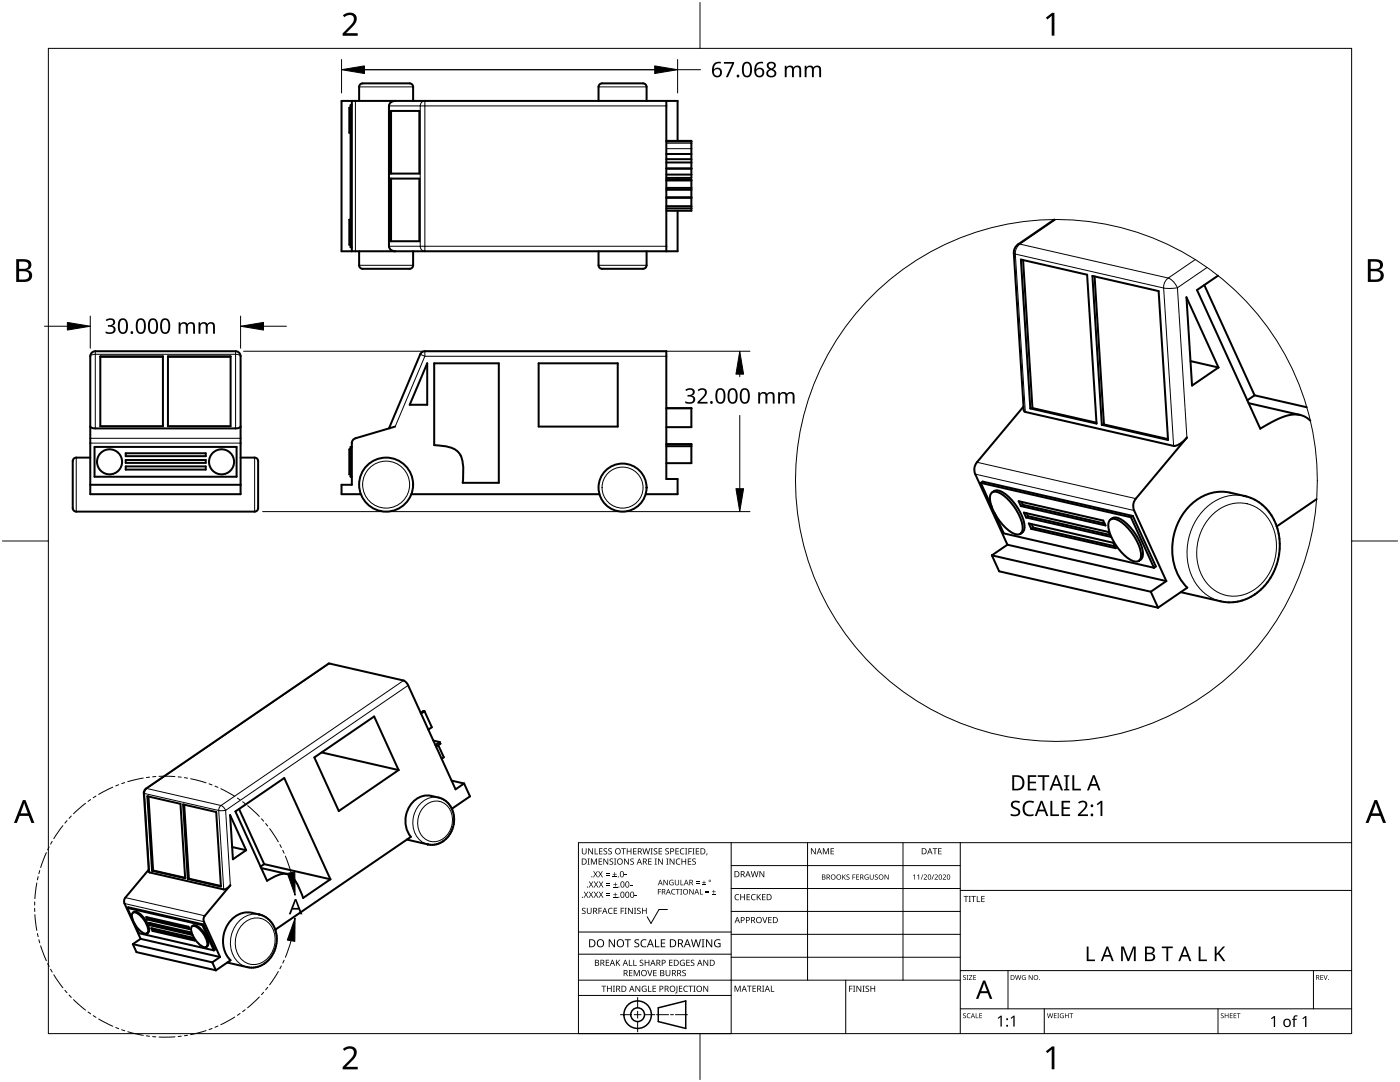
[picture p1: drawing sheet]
<svg xmlns="http://www.w3.org/2000/svg" width="279mm" height="216mm" viewBox="0 0 279 216" stroke-linecap="round" stroke-linejoin="round" font-family="sans-serif">
<g fill="none" stroke="#000" stroke-width=".2">
<path d="M71.7 17.3h10.7M119.5 17.3h9.5M70.9 20.1v30M77.6 21.1h6.3M83.9 21.1a.96 .96 0 0 1 .9-1v30a.96 .96 0 0 1-.9-1M83.9 21.1h49.1M83.9 21.1v28M133 29.7h5M133 28.6h5M71.7 52.9h10.7M77.6 49.1h6.3M83.9 49.1h49.1"/>
<path d="M119.5 52.9h9.5M202.3 50.5l.3 .2M202.6 50.7l29.6 6.8M202.6 50.7l2 31.5M203.6 48.7l-.4 .1M203.6 48.7l-.8 .9-.2 1.1M203.6 48.7l29.6 6.8M210.7 43.8l-7.1 4.9M232.2 57.5l2 31.5M233.2 55.5a3.8 3.8 0 0 1 1.8 1.9M233.2 55.5l-.8 .9-.2 1.1M235 57.4l1.9 29.9"/>
<path d="M235 57.4l-1.6 .2-1.2-.1M238.5 51.8l-5.3 3.7M240.9 53.4l-5.9 4M19 70.1v.6M19 70.7h28M19 70.7v14.8M19 70.7a.96 .96 0 0 0-1 .4M47 70.1v.6M47 70.7a.96 .96 0 0 1 1 .4M47 70.7v14.8M83.9 70.7l.9 .4M84.8 71.1h48.2"/>
<path d="M84.8 71.1l-5.9 14M84.8 70.1v1M15.2 91.3v10.8M18 87.5h30M18 88.4h30M50.8 91.3v10.8M194.6 94.6l31.7 7.3M195 92.2l31.7 7.3M248.3 99a9.3 9.3 0 0 0-9.6 4.8 11.8 11.8 0 0 0 1.1 14 7.9 7.9 0 0 0 3.8 2.2M242 102.7a7.2 7.2 0 0 1 12.1 2.8 10.5 10.5 0 0 1-5.2 12.9 7.1 7.1 0 0 1-9.5-4.5 10.8 10.8 0 0 1 2.6-11.2zM65.7 132.4l-36.4 24.9M80.5 135.8l-36.4 24.9"/>
<path d="M81.5 136.8l-36.5 24.9M28.7 158.3h.2M28.9 158.3l14.8 3.4M28.9 158.3l.9 15.8M29.3 157.3l14.8 3.4M29.3 157.3l-.2 .1M29.3 157.3l-.3 .4-.1 .6M87.5 159.1a4.6 4.6 0 0 0-5.1 4.7 4.3 4.3 0 0 0 2.9 4.7M25 179.1l15.9 3.6M43.7 161.7l.9 15.8M44.1 160.7l.5 .4 .4 .6M44.1 160.7l-.3 .4-.1 .6"/>
<path d="M45 161.7h-1.3M45 161.7l1 14.9M84.6 161a3.2 3.2 0 0 1 3.5-1 3.2 3.2 0 0 1 2.2 3.1 4.1 4.1 0 0 1-4.4 4.8 4.1 4.1 0 0 1-1.8-6.3zM24.9 180.3l15.8 3.6M48.7 184.2a3.6 3.6 0 0 1 3.7-.8 3.6 3.6 0 0 1 2.4 2.9 4.9 4.9 0 0 1-4.2 6.2 4.2 4.2 0 0 1-3.5-5.6 5.2 5.2 0 0 1 1.6-2.7zM51.7 182.5a5.2 5.2 0 0 0-5.7 5.2 4.8 4.8 0 0 0 3.3 5.3"/>
<circle cx="77.1" cy="96.7" r="4.7"/>
<circle cx="124.2" cy="97.3" r="4.1"/>
</g>
<g fill="none" stroke="#000" stroke-width=".4">
<path d="M70 21.5h-.3v5h.3M70.2 20.1v30M70.2 21h-.2v28.3h.2M71.7 20.1v-2.8a.7 .7 0 0 1 .7-.7h9.3a.7 .7 0 0 1 .7 .7v2.8M77.8 22.1h5.9v12.5h-5.9zM77.8 35.6h5.9v12.5h-5.9zM78 22.1v12.5M78 35.6v12.5M78.9 20.1a1.17 1.17 0 0 0-1.3 1v28a1.11 1.11 0 0 0 1.3 1M119.5 20.1v-2.8a.7 .7 0 0 1 .7-.7h8.1a.7 .7 0 0 1 .7 .7v2.8M133 28.1h5v7.4h-5M133 35.8h5v6.3h-5"/>
<path d="M133 20.1v30M133 28.2h5M133 33.6h5M133 30.7h5M133 36h5M133 32.4h5M133 37.9h5M133 39.5h5M133 39.4h5M133 37.5h5M133 34.8h5M133 31.8h5"/>
<path d="M135.2 28.1v-8h-67v30h2M135.2 35.5v.3M70 43.8h-.3v5h.3M71.7 50.1v2.8a.7 .7 0 0 0 .7 .7h9.3a.7 .7 0 0 0 .7-.7v-2.8M119.5 50.1v2.8a.7 .7 0 0 0 .7 .7h8.1a.7 .7 0 0 0 .7-.7v-2.8M133 41.6h5M133 41.1h5M135.2 42.1v8h-65M203.7 51.8l13.3 3 1.8 29.7-13.2-3zM204.2 51.9l1.8 29.5M210.4 43.8l-7.2 5a2 2 0 0 0-.9 1.7l2.1 31.6 29.8 6.9a4.4 4.4 0 0 0 2.7-1.7l-10.2 12.2a2.31 2.31 0 0 0-.4 2.4l6.5 14.1M218 55.1l13.2 3 1.9 29.7-13.2-3z"/>
<path d="M218.4 55.2l1.9 29.5M236.8 59.3l6.4 14-5.3 3.6zM240.3 56.9l10.1 22M243.1 55l-4.2 2.9 12.6 27.6 3.6-1.9 2.5-.8 1.1-.1 1.1 .2 .9 .4 .8 .6M18.3 70.4l.7-.3h28a1 1 0 0 1 1 1v27.5h-30v-27.5zM20 71.2h12.5M20 71.1h12.5v13.9h-12.5zM33.5 71.2h12.5M33.5 71.1h12.5v13.9h-12.5zM85.3 72.5v8.3h-3.5zM86.7 72.5h12.8v23.8h-7.2a12.3 12.3 0 0 0-.4-5.4 4.2 4.2 0 0 0-3.6-1.9l-1.6-.2zM107.5 72.5h15.8v12.6h-15.8z"/>
<path d="M237.6 72.1l5.6 1.2M250.4 78.9l10.4 2.4M250.4 78.9l-1.5 1M18 91.3h-2.8a.7 .7 0 0 0-.7 .7v9.4a.7 .7 0 0 0 .7 .7h35.6a.94 .94 0 0 0 .7-1.3v-6.4a5.6 5.6 0 0 0-.2-2.9l-.5-.2h-2.8M18 96.7h30M18.9 89.2h28.3v5.9h-28.3zM25.1 91.8h16v.6h-16zM25.1 93.1h16v.6h-16zM25.1 90.4h16v.6h-16zM48 85.1a.98 .98 0 0 1-1 .4h-28a.98 .98 0 0 1-1-.4M70 89.7h-.3v5h.3M70.2 89.2h-.2v5.9h.2"/>
<path d="M77.6 85.5l6.3-14.8a1 1 0 0 1 .9-.6h48.2v25.5h2.2v3h-6.3M78.9 85.1l-8 2.4a1 1 0 0 0-.7 .9v8.3h-2v1.9h3.8M82.1 98.6h37.5M133 81.4h5v3.8h-5M133 88.6h5v3.8h-5M133 89h5M133 81.5h5M133 88.6h5M195.7 96.4l30 6.8M195.7 96.4l.4-.3 30 6.9M195.7 96.4l2.2 4.8M198 98.3a1.41 1.41 0 0 1 1.8-.2 10.2 10.2 0 0 1 4.7 6.8 1.41 1.41 0 0 1-.8 1.6"/>
<path d="M198 98.3a1.89 1.89 0 0 1 2 .4 10.5 10.5 0 0 1 4.1 6.5 1.16 1.16 0 0 1-.4 1.3 1.16 1.16 0 0 1-1.5-.1 10.2 10.2 0 0 1-4.6-6.8l.1-1zM204.3 81.1l-9.3 11.1a2.31 2.31 0 0 0-.4 2.4l6.5 14.1M206 81.4l-.4 .1M206 81.4l12.8 2.9M220.3 84.7l12.8 2.9M220.3 84.7l-.4 .1M249.2 80.4l10.3 2.4M262.8 99.6l-8 5.5M198 110.8l1.4 3.2 31.7 7.3M198 110.8l31.7 7.3M198.5 102.4l1.8 4 30 6.9M201.1 108.7l-3.1 2.1"/>
<path d="M201.1 108.7l31.7 7.3M203.3 100l16.9 3.9 .4 .9-16.9-3.8zM203.8 100.1l.3 .6M204.1 100.7l-.4 .3M204.1 100.7l16.3 3.8M204.3 102.3l16.9 3.8 .5 1-16.9-3.8zM204.9 102.4l.3 .6M205.2 103l-.4 .3M205.2 103l16.3 3.7M205.3 104.4l16.9 3.9 .5 1.1-16.9-3.9zM205.9 104.6l.3 .7M206.2 105.3l16.3 3.7"/>
<path d="M206.2 105.3l-.4 .2M221.6 103.7a1.89 1.89 0 0 1 2 .4 10.5 10.5 0 0 1 4.1 6.5 1.16 1.16 0 0 1-.4 1.3 1.16 1.16 0 0 1-1.4-.1 10.2 10.2 0 0 1-4.7-6.8l.2-1zM221.6 103.7a1.41 1.41 0 0 1 1.8-.2 10.2 10.2 0 0 1 4.7 6.8 1.41 1.41 0 0 1-.8 1.6M225.7 103.2l4.6 10.1M226.1 103l4.6 10-.4 .3M226.1 103l-.4 .2M229.7 118.1l1.4 3.2M232.8 116l-3.1 2.1M235.6 118.2l8 1.8a9.8 9.8 0 0 0 11-6.7 11.1 11.1 0 0 0-3.4-13.1l-1.3-.7-1.6-.5h.2a11.1 11.1 0 0 0-7.4-.4 11.9 11.9 0 0 0-6.7 14.5 9.8 9.8 0 0 0 2.6 4.2l-5.9 4M29.4 158.9l6.6 1.5 1 14.8-6.7-1.5zM29.6 158.9l1 14.8M62.7 151.1l12-8.1 4.8 10.7-11.9 8.1z"/>
<path d="M64.2 150.1l15.3 3.6M84.7 141.9h-.2l-.5 .3M84.7 141.9l-.7 .5M84.7 141.9l1.5 3.2-.7 .5M86.5 147.8l1.2 .3M87.5 148.7l1.1 2.4-.5 .3M87.7 148.1l.2 .3-.9 .6M87.7 148.1l-.8 .6M90.1 155.8l2.5 .5M92.6 156.3l-1.7 1.2-9.4-20.7-.5-.7-.5-.3-14.9-3.4-36.5 25-.3 .3-.1 .6 1.1 15.7 14.8 3.5 .5-.2 .9-.7-5.1 6.1-.3 .5 .1 .7 3.2 7.1M92.6 156.3l1.2 2.6-3.6 2.5M29.7 173.5l-4.7 5.6-.2 .7 .1 .5 3.2 7"/>
<path d="M30.6 173.7h-.3M30.6 173.7l6.3 1.5M36.5 160.5l6.6 1.5 1 14.9-6.6-1.5zM36.8 160.6l.9 14.7M37.7 175.3l6.4 1.5M37.7 175.3l-.2 .1M45.9 162.6l3.2 7.1-2.6 1.8zM46.3 169l2.8 .7M47.7 161.4l5 11M52.1 173.2l5.2 1.2M52.7 172.4l13.2 3.1M52.7 172.4l-.7 .5"/>
<path d="M57.3 174.4a5.8 5.8 0 0 0-4 1.4l-6.3-13.9 9.7-6.6 9.2 20.2M57.3 174.4l.2 .1a7.3 7.3 0 0 1 2.9 4.3l.1 .4 5.4-3.7M81.2 167.5l4.2 1M85.4 168.5h.1M90.2 161.4a5.3 5.3 0 0 1 .2 3.6M90.2 161.4a3.9 3.9 0 0 0-2.7-2.3 4.7 4.7 0 0 0-6.6 4.9 4.8 4.8 0 0 0 1.1 3l-27.1 18.5M90.4 165a4.5 4.5 0 0 1-5 3.5M25.4 181.2l15 3.4M25.4 181.2l.2-.2 15 3.5M25.4 181.2l1.1 2.4M26.5 188.4l.7 1.6 15.9 3.6M26.5 188.4l15.9 3.6"/>
<path d="M26.5 182.1a2.37 2.37 0 0 1 2.3 1.5 2.37 2.37 0 0 1 .6 2.6 2.37 2.37 0 0 1-2.3-1.5 2.37 2.37 0 0 1-.6-2.6zM26.5 182.1a.84 .84 0 0 1 1.2 .1 4.5 4.5 0 0 1 2 3.7l-.3 .3M26.8 184.2l.9 2 15 3.4M28.1 187.3l-1.6 1.1M28.1 187.3l15.8 3.7M29.2 183l8.4 1.9 .2 .5-8.4-1.9zM29.5 183.1l.1 .2M29.6 183.3l-.2 .2M29.6 183.3l8.2 1.9M29.7 184.1l8.4 2 .3 .4-8.5-1.9zM30 184.2l.1 .3M30.1 184.5l-.2 .1"/>
<path d="M30.1 184.5l8.2 1.9M30.2 185.2l8.4 1.9 .3 .6-8.5-1.9zM30.5 185.3l.1 .3M30.6 185.6l8.2 1.9M30.6 185.6l-.2 .2M38.4 184.8a.84 .84 0 0 1 1.1 .1 4.5 4.5 0 0 1 2 3.7l-.3 .3M38.4 184.8a2.37 2.37 0 0 1 2.2 1.5 2.37 2.37 0 0 1 .6 2.6 2.37 2.37 0 0 1-2.3-1.5 2.37 2.37 0 0 1-.5-2.6zM40.4 184.6l2.3 5M40.6 184.5l2.3 5-.2 .1M40.6 184.5l-.2 .1M42.4 192l.7 1.6M43.9 191l-1.5 1"/>
<path d="M51.7 182.5h.1M51.7 182.5a4.5 4.5 0 0 1 3.2 3M51.8 182.5a5.1 5.1 0 0 0-7.1 3.9 5.6 5.6 0 0 0 1.3 5.2l-2.9 2M54.9 185.5l.1 .2a5.6 5.6 0 0 1-4.8 7.4l-4.8-1"/>
<circle cx="21.9" cy="92.2" r="2.5"/>
<circle cx="44.2" cy="92.2" r="2.5"/>
<circle cx="77.1" cy="96.7" r="5.4"/>
<circle cx="124.2" cy="97.3" r="4.8"/>
</g>
<circle cx="210.8" cy="95.9" r="52.1" fill="none" stroke="#000" stroke-width=".2"/>
<path d="M9.7 9.7h260v196.5h-260z" fill="none" stroke="#000" stroke-width=".2"/>
<path d="M139.7 .5v9.2M.5 108h9.2M269.7 108h9.2M139.7 206.2v9.2" fill="none" stroke="#000" stroke-width=".2"/>
<g fill="#000">
<path d="M68.4 3.1a1.64 1.64 0 0 1 2.8 .4 2.52 2.52 0 0 1-1.2 2.2l-.9 .9h2.3v.5h-3v-.4l1.2-1.2a1.95 1.95 0 0 0 .9-2.2 1.23 1.23 0 0 0-1.8 .1zM208.7 3.5l1.3-.9h.4v4.5h-.5v-4l-.9 .8zM68.4 209.3a1.64 1.64 0 0 1 2.8 .4 2.52 2.52 0 0 1-1.2 2.2l-.9 1h2.3v.5h-3v-.5l1.2-1.2a1.95 1.95 0 0 0 .9-2.1 1.23 1.23 0 0 0-1.8 .1zM208.7 209.8l1.3-1h.4v4.6h-.5v-4l-.9 .7z"/>
<path d="M3.2 51.7h1.3a1.28 1.28 0 0 1 1.7 1.3 1.04 1.04 0 0 1-.8 .9 1.23 1.23 0 0 1 1 1.5 1.23 1.23 0 0 1-1.6 .9h-1.6zM3.8 54.1v1.7h.9a.86 .86 0 0 0 1.1-.9 .86 .86 0 0 0-1.1-.8zM3.8 52.2v1.4h.8a.78 .78 0 0 0 1.1-.7 .78 .78 0 0 0-1.1-.7z"/>
<path d="M273 51.7h1.3a1.28 1.28 0 0 1 1.7 1.3 1.04 1.04 0 0 1-.9 .9 1.23 1.23 0 0 1 1 1.5 1.23 1.23 0 0 1-1.5 .9h-1.6zM273.6 54.1v1.7h.9a.86 .86 0 0 0 1.1-.9 .86 .86 0 0 0-1.2-.8zM273.6 52.2v1.4h.8a.78 .78 0 0 0 1-.7 .78 .78 0 0 0-1.1-.7z"/>
<path d="M4.6 159.6h.5l1.8 4.6h-.6l-.6-1.4h-1.8l-.5 1.4h-.6zM4.8 160.2l-.7 2.1h1.4z"/>
<path d="M274.3 159.6h.5l1.8 4.6h-.6l-.5-1.4h-1.8l-.6 1.4h-.6zM274.6 160.2l-.7 2.1h1.4z"/>
</g>
<g fill="none" stroke="#000" stroke-width=".2">
<path d="M145.9 168.1v38.1h-30.5v-38.1h154.3M145.9 172.7h45.7M145.9 177.3h45.7M161.2 168.1v27.5M180.2 168.1v27.5M191.6 168.1v38.1M191.6 177.7h78.1M115.4 198.6h30.5M115.4 195.6h76.2M115.4 190.4h30.5M115.4 186h30.5M127.3 199v2.1"/>
<path d="M133.2 181.5h-1.7l-1.6 2.8-.7-1.4M145.9 181.9h45.7M145.9 186.4h45.7M145.9 191h45.7M168.8 195.6v10.6M191.6 193.7h78.1M201.2 193.7v7.6M262.1 193.7v7.6M123.8 202.5h2.1M126.6 202.5h1.3M127.3 201.8v1.4M127.3 203.8v2.1"/>
<path d="M128.6 202.5h2.1M131 202.5h2.4M133.8 202.5h.6M134.8 202.5h2.4M191.6 201.3h78.1M208.4 201.3v4.9M243.1 201.3v4.9"/>
</g>
<g fill="#000">
<path d="M116.1 169.3h.2v.8a.32 .32 0 0 0 .3 .3 .32 .32 0 0 0 .3-.3v-.8h.2v.8a.47 .47 0 0 1-.5 .4 .47 .47 0 0 1-.5-.5zM116.5 177.9h.2l.3 .5 .3-.5h.1l-.4 .6 .4 .6h-.1l-.3-.5-.4 .5h-.1l.4-.6zM117.3 171.3h.4l-.1 .1v1l.1 .1h-.4l.1-.1v-1zM117.4 169.3h.2l.6 1v-1h.1v1.2h-.1l-.7-1v1h-.1zM117.5 177.9h.2l.3 .5 .3-.5h.1l-.4 .6 .4 .6h-.1l-.4-.5-.3 .5h-.1l.4-.6zM117.5 175.9h.2l.3 .5 .3-.5h.1l-.4 .6 .5 .6h-.2l-.3-.5-.4 .5h-.1l.4-.6zM117.9 171.3h.3l.3 1 .4-1h.2v1.2h-.1v-1l-.4 1h-.1l-.4-1v1h-.2zM118.7 169.3h.1v1h.6v.2h-.7zM118.4 173.8h.1l.3 .5 .3-.5h.2l-.4 .6 .4 .7h-.1l-.4-.6-.3 .6h-.1l.4-.7zM118.5 177.9h.2l.2 .5 .3-.5h.2l-.4 .6 .4 .6h-.1l-.4-.5-.3 .5h-.1l.4-.6zM118.5 175.9h.2l.3 .5 .3-.5h.1l-.4 .6 .4 .6h-.1l-.3-.5-.4 .5h-.1l.4-.6zM119.5 171.3h.7v.1h-.6v.4h.5v.2h-.5v.4h.6v.1h-.7z"/>
<path d="M119.6 169.3h.6v.1h-.5v.4h.5v.1h-.5v.4h.5v.2h-.6zM119.4 173.8h.1l.3 .5 .3-.5h.2l-.4 .6 .4 .7h-.1l-.4-.6-.3 .6h-.2l.5-.7zM119.5 177.9h.1l.3 .5 .3-.5h.2l-.4 .6 .4 .6h-.1l-.4-.5-.3 .5h-.1l.4-.6zM119.5 175.9h.2l.3 .5 .3-.5h.1l-.4 .6 .4 .6h-.1l-.4-.5-.3 .5h-.1l.4-.6zM120.9 174.6h.8v.1h-.8zM120.9 174.2h.8v.1h-.8zM121 178.7h.8v.1h-.8zM121 178.3h.8v.1h-.8zM121 176.6h.8v.1h-.8zM121 176.3h.8v.1h-.8zM120.5 169.4l.4-.1h.3l-.1 .1a.25 .25 0 0 0-.4-.1 .25 .25 0 0 0 0 .4 .4 .4 0 0 1 .5 .3 .4 .4 0 0 1-.3 .5 .4 .4 0 0 1-.5-.2h.2a.27 .27 0 0 0 .4-.1 .27 .27 0 0 0-.3-.3l-.2-.2zM120.4 171.3h.2l.6 1v-1h.2v1.2h-.2l-.6-1v1h-.2z"/>
<path d="M121.4 169.4l.5-.1h.2v.1a.25 .25 0 0 0-.4-.1 .25 .25 0 0 0 0 .4 .4 .4 0 0 1 .4 .3 .4 .4 0 0 1-.2 .5 .4 .4 0 0 1-.5-.2h.1a.27 .27 0 0 0 .5-.1 .27 .27 0 0 0-.4-.3l-.2-.2zM122.3 174.9h.8v.2h-.8zM122.4 179h.8v.1h-.8zM122.4 177h.8v.1h-.8zM121.7 171.4l.4-.1 .3 .1-.1 .1a.25 .25 0 0 0-.4-.1 .25 .25 0 0 0 0 .4 .4 .4 0 0 1 .5 .3 .4 .4 0 0 1-.3 .5 .4 .4 0 0 1-.5-.3l.2 .1a.27 .27 0 0 0 .4-.2 .27 .27 0 0 0-.3-.3l-.2-.2zM122.6 174h.1v.4h.4v.1h-.4v.4h-.1v-.4h-.3v-.1h.3zM122.7 178.1h.1v.4h.4v.1h-.4v.3h-.1v-.3h-.3v-.1h.3zM122.7 176.1h.2v.3h.3v.2h-.3v.3h-.2v-.3h-.3v-.2h.3zM122.5 171.3h.5l-.2 .1v1l.2 .1h-.5l.2-.1v-1zM124 169.3h.9v.1h-.4v1.1h-.1v-1.1h-.4zM124.7 174.5h.4v.2h-.4zM124.6 171.3h.1l.7 1v-1h.1v1.2h-.2l-.6-1v1h-.1z"/>
<path d="M125.7 176.6h.5v.1h-.5zM125.1 169.3h.1v.5h.7v-.5h.1v1.2h-.1v-.6h-.7v.6h-.1zM125.8 171.4l.5-.1 .2 .1v.1a.25 .25 0 0 0-.4-.1 .25 .25 0 0 0 0 .4 .4 .4 0 0 1 .4 .3 .4 .4 0 0 1-.2 .5 .4 .4 0 0 1-.5-.3l.1 .1a.27 .27 0 0 0 .5-.2 .27 .27 0 0 0-.4-.3l-.2-.2zM126.7 178.6h.4v.2h-.4zM126.4 169.3h.6v.1h-.5v.4h.5v.1h-.5v.4h.5v.2h-.6zM128.2 169.3h.2l.2 1 .3-1h.2l.2 1 .3-1h.1l-.3 1.2h-.1l-.3-1.1-.3 1.1h-.2zM129.4 171.3h.6v.1h-.5v.4h.5v.2h-.5v.4h.5v.1h-.6zM129.8 169.3h.5l-.2 .1v1l.2 .1h-.5l.2-.1v-1zM130.7 171.3h.4l-.1 .1v1l.1 .1h-.4l.1-.1v-1zM130.5 169.4l.4-.1h.3l-.1 .1a.25 .25 0 0 0-.4-.1 .25 .25 0 0 0 0 .4 .4 .4 0 0 1 .5 .3 .4 .4 0 0 1-.3 .5 .4 .4 0 0 1-.5-.2h.2a.27 .27 0 0 0 .4-.1 .27 .27 0 0 0-.3-.3l-.2-.2zM131.3 177.4h.6v.1h-.5v.4h.5v.1h-.5v.5h-.1zM131.4 169.3h.7v.1h-.5v.4h.5v.1h-.5v.4h.5v.2h-.7z"/>
<path d="M131.3 171.3h.2l.7 1-.1-1h.2v1.2h-.2l-.6-1v1h-.2zM132.4 175.6h.2l.6 .9v-.9h.1v1h-.2l-.6-.9v.9h-.1zM133 171.3h.4l-.1 .1v1l.1 .1h-.4l.1-.1v-1zM132.8 169.4l.4-.1h.3l-.1 .1a.25 .25 0 0 0-.3-.1 .25 .25 0 0 0 0 .4 .4 .4 0 0 1 .4 .3 .4 .4 0 0 1-.3 .5 .4 .4 0 0 1-.4-.2h.1a.27 .27 0 0 0 .5-.1 .27 .27 0 0 0-.4-.3l-.2-.2zM133.7 175.7l.5-.2 .2 .1v.1a.45 .45 0 0 0-.7 .4 .45 .45 0 0 0 .6 .4v-.3h-.2v-.1h.3v.5a.6 .6 0 0 1-.8-.1 .6 .6 0 0 1 .1-.8zM134.1 177.5l.4-.1h.3l-.1 .2a.44 .44 0 0 0-.6 .4 .44 .44 0 0 0 .6 .3 .52 .52 0 0 1-.7 0 .52 .52 0 0 1 .1-.8zM133.6 171.3h.2l.7 1v-1h.1v1.2h-.2l-.6-1v1h-.2zM134.9 177.4h.8v.1h-.4v1h-.1v-1h-.3zM135 171.5l.5-.2 .3 .1-.1 .1a.49 .49 0 0 0-.7 .4 .49 .49 0 0 0 .7 .5 .52 .52 0 0 1-.6 0 .52 .52 0 0 1-.2-.6zM134.8 169.3h.7v.1h-.6v.4h.5v.1h-.5v.4h.6v.2h-.7zM134.7 175.6h.1v.7a.28 .28 0 0 0 .3 .2 .28 .28 0 0 0 .3-.2v-.7h.1v.7a.42 .42 0 0 1-.4 .4 .42 .42 0 0 1-.4-.4zM135.8 175.6h.1v.9h.5v.1h-.6z"/>
<path d="M135.8 177.4h.3l-.1 .1v.9l.1 .1h-.3l.1-.1v-.9zM135.8 169.4l.5-.2 .3 .1-.1 .1a.49 .49 0 0 0-.7 .5 .49 .49 0 0 0 .8 .4 .52 .52 0 0 1-.7 .1 .52 .52 0 0 1-.2-.6zM136 171.3h.2v.5h.6v-.5h.1v1.2h-.1v-.5h-.6v.5h-.2zM136.7 169.3h.5l-.2 .1v1l.2 .1h-.5l.2-.1v-1zM137.4 169.3h.7v.1h-.6v.4h.5v.2h-.5v.5h-.1zM137.3 171.3h.6v.1h-.5v.4h.5v.2h-.5v.4h.5v.1h-.6zM137.6 177.4h.1l.6 .9v-.9h.1v1.1h-.1l-.6-.9v.9h-.1zM138.2 169.3h.4l-.1 .1v1l.1 .1h-.4l.1-.1v-1zM138.9 176.2h.7v.1h-.7zM138.9 175.9h.7v.1h-.7zM138.2 171.4l.4-.1 .3 .1-.1 .1a.25 .25 0 0 0-.4-.1 .25 .25 0 0 0 0 .4 .4 .4 0 0 1 .5 .3 .4 .4 0 0 1-.3 .5 .4 .4 0 0 1-.5-.3l.2 .1a.27 .27 0 0 0 .4-.2 .27 .27 0 0 0-.3-.3l-.2-.2zM138.9 169.3h.6v.1h-.5v.4h.5v.1h-.5v.4h.5v.2h-.6z"/>
<path d="M139.7 177.4h.1v1h.5v.1h-.6zM140.1 176.5h.8v.1h-.8zM140.4 175.7h.2v.3h.3v.2h-.3v.3h-.2v-.3h-.3v-.2h.3zM140.8 178h.7v.2h-.7zM140.8 177.7h.7v.1h-.7zM141 170.3h.2l-.3 .4zM142.1 178.4h.7v.1h-.7zM142.4 177.6h.1v.3h.3v.1h-.3v.3h-.1v-.3h-.3v-.1h.3zM146.8 178.6l.4-.2 .3 .1v.1a.49 .49 0 0 0-.7 .4 .49 .49 0 0 0 .7 .5 .52 .52 0 0 1-.7 0 .52 .52 0 0 1-.2-.6zM147.7 178.4h.2v.5h.6v-.5h.2v1.2h-.2v-.5h-.6v.5h-.2zM149 178.4h.7v.1h-.5v.4h.4v.2h-.4v.4h.5v.1h-.7zM150 178.6l.5-.2 .3 .1-.1 .1a.49 .49 0 0 0-.7 .4 .49 .49 0 0 0 .8 .5 .52 .52 0 0 1-.7 0 .52 .52 0 0 1-.2-.6z"/>
<path d="M149.8 173.8h.2l.2 1.1 .3-1.1h.2l.3 1.1 .2-1.1h.2l-.3 1.2h-.2l-.3-1-.3 1h-.1zM151 178.4h.2v.6l.5-.6h.2l-.5 .5 .5 .7h-.2l-.4-.6-.1 .6h-.2zM151.6 173.8h.1l.7 1v-1h.1v1.2h-.2l-.6-1v1h-.1zM152.1 178.4h.7v.1h-.6v.4h.5v.2h-.5v.4h.6v.1h-.7zM161.8 169.3h.2l.7 1v-1h.1v1.2h-.2l-.6-1v1h-.2zM164.2 169.3h.2l.4 .9 .4-.9h.2v1.2h-.1v-1.1l-.4 1.1h-.1l-.4-1.1v1.1h-.2zM165.8 169.3h.6v.1h-.5v.4h.5v.1h-.5v.4h.5v.2h-.6zM168.1 174.5h.1v.5l.6-.5-.4 .4 .4 .6h-.1l-.4-.5-.1 .5h-.1zM169 174.6l.3-.1h.2v.1a.24 .24 0 0 0-.3 0 .24 .24 0 0 0-.1 .3 .24 .24 0 0 0 .3 .1 .33 .33 0 0 1 .1 .5 .33 .33 0 0 1-.5 0v-.1a.26 .26 0 0 0 .3 0 .26 .26 0 0 0 .1-.3 .26 .26 0 0 0-.3-.1zM170.1 174.5h.6v.1h-.4v.4h.4v.1h-.4v.4h-.2zM170.9 174.5h.5v.1h-.4v.3h.4v.1h-.4v.4h.4v.1h-.5zM172.6 174.6l.5-.1h.2v.2a.42 .42 0 0 0-.7 .3 .42 .42 0 0 0 .6 .4v-.3h-.2v-.1h.3v.5a.56 .56 0 0 1-.7-.1 .56 .56 0 0 1 0-.8z"/>
<path d="M173.6 174.5h.1v.7a.26 .26 0 0 0 .3 .2 .26 .26 0 0 0 .2-.2v-.7h.2v.7a.39 .39 0 0 1-.4 .3 .39 .39 0 0 1-.4-.3zM174.6 174.6l.4-.1h.2v.1a.24 .24 0 0 0-.4 0 .24 .24 0 0 0-.1 .3 .24 .24 0 0 0 .3 .1 .32 .32 0 0 1 .1 .5 .32 .32 0 0 1-.5-.1 .26 .26 0 0 0 .4 0 .26 .26 0 0 0 .1-.3 .26 .26 0 0 0-.4-.1zM176.5 174.5h.2l.5 .8v-.8h.1v1h-.1l-.6-.8 .1 .8h-.2zM182.2 174.7l.4-.2v1h-.1v-.9l-.2 .2zM183 174.7l.4-.2v1h-.1v-.9l-.2 .2zM184.1 174.5h.2l-.4 1h-.1zM184.3 174.6a.37 .37 0 0 1 .6 0 .37 .37 0 0 1-.2 .6l-.2 .2h.5v.1h-.7l.3-.4a.27 .27 0 0 0 .3-.3 .27 .27 0 0 0-.4-.2zM186.3 174.5h.1l-.4 1h-.1zM186.1 169.3h.9v.1h-.3v1.1h-.2v-1.1h-.4zM186.5 174.6a.37 .37 0 0 1 .6 0 .37 .37 0 0 1-.2 .6l-.2 .2h.5v.1h-.7l.3-.4a.27 .27 0 0 0 .2-.3 .27 .27 0 0 0-.3-.2zM187.2 169.3h.7v.1h-.5v.4h.5v.1h-.5v.4h.5v.2h-.7zM188.1 174.6a.37 .37 0 0 1 .6 0 .37 .37 0 0 1-.2 .6l-.2 .2h.5v.1h-.7l.3-.4a.27 .27 0 0 0 .3-.3 .27 .27 0 0 0-.4-.2z"/>
<path d="M192.3 178.8h.9v.1h-.3v1.1h-.2v-1.1h-.4zM193.3 178.8h.5l-.2 .1v1l.2 .1h-.5l.2-.1v-1zM193.8 178.8h1v.1h-.4v1.1h-.2v-1.1h-.4zM194.9 178.8h.2v1.1h.5v.1h-.7zM195.8 178.8h.7v.1h-.5v.4h.5v.1h-.5v.5h.5v.1h-.7zM116.2 181.3l.4-.2 .3 .1-.1 .1a.25 .25 0 0 0-.4-.1 .25 .25 0 0 0 0 .4 .4 .4 0 0 1 .5 .3 .4 .4 0 0 1-.3 .5 .4 .4 0 0 1-.5-.2h.2a.27 .27 0 0 0 .4-.1 .27 .27 0 0 0-.3-.3l-.2-.2zM117.1 181.1h.2v.8a.32 .32 0 0 0 .3 .3 .32 .32 0 0 0 .3-.3v-.8h.2v.8a.47 .47 0 0 1-.5 .5 .47 .47 0 0 1-.5-.5zM119.4 181.1h.7v.2h-.5v.4h.5v.1h-.5v.6h-.2zM120 196.7h1v.1h-.4v1.1h-.2v-1.1h-.4zM120.9 191.5h.7v.1h-.6v.4h.5v.2h-.5v.4h.6v.1h-.7zM121.5 181.3l.4-.2 .4 .1-.1 .1a.49 .49 0 0 0-.7 .5 .49 .49 0 0 0 .7 .4 .52 .52 0 0 1-.6 .1 .52 .52 0 0 1-.3-.6zM121.1 196.7h.2v.5h.6v-.5h.2v1.2h-.2v-.6h-.6v.6h-.2z"/>
<path d="M121.5 187.4h.2l.9 1.3v-1.3h.1v1.6h-.2l-.8-1.3v1.3h-.2zM122.3 196.7h.4l-.1 .1v1l.1 .1h-.4l.2-.1v-1zM122.5 181.1h.7v.2h-.6v.4h.5v.1h-.5v.4h.6v.2h-.7zM122.9 191.5h.2v.6l.5-.6h.2l-.5 .5 .5 .7h-.2l-.4-.6-.1 .6h-.2zM123.9 181.1h.6v.2h-.5v.4h.5v.1h-.5v.6h-.1zM124.7 181.1h.4l-.2 .2v.9l.2 .2h-.4l.1-.2v-.9zM124.7 187.4h1.2v.2h-.5v1.4h-.2v-1.4h-.5zM125.5 191.5h.2v1.1h.5v.1h-.7zM125.5 193.6h.7v.1h-.5v.4h.5v.1h-.5v.4h.5v.2h-.7zM125.3 181.1h.2l.7 1.1-.1-1.1h.2v1.3h-.2l-.6-1v1h-.2zM126.4 191.5h.1v1.1h.6v.1h-.7zM126.5 181.1h.5l-.2 .2v.9l.2 .2h-.5l.2-.2v-.9z"/>
<path d="M126.5 193.6h.2l.4 1 .4-1h.2v1.2h-.2v-1.1l-.4 1.1h-.1l-.4-1.1v1.1h-.1zM126.7 187.6l.3-.2 .6 .1-.2 .1a.33 .33 0 0 0-.6 .2 .33 .33 0 0 0 .4 .4 .47 .47 0 0 1 .4 .6 .47 .47 0 0 1-.7 .2h-.3v-.2h.2a.35 .35 0 0 0 .6-.2 .35 .35 0 0 0-.5-.4l-.3-.2zM126.8 196.7h.2l.6 1v-1h.2v1.2h-.2l-.7-1 .1 1h-.2zM127.2 181.3l.4-.2 .3 .1-.1 .1a.25 .25 0 0 0-.4-.1 .25 .25 0 0 0 0 .4 .4 .4 0 0 1 .5 .3 .4 .4 0 0 1-.3 .5 .4 .4 0 0 1-.5-.2h.2a.27 .27 0 0 0 .4-.1 .27 .27 0 0 0-.3-.3l-.2-.2zM127.7 191.6l.4-.1 .3 .1-.1 .1a.25 .25 0 0 0-.3-.1 .25 .25 0 0 0 0 .4 .4 .4 0 0 1 .4 .3 .4 .4 0 0 1-.3 .5 .4 .4 0 0 1-.4-.3l.1 .1a.27 .27 0 0 0 .5-.2 .27 .27 0 0 0-.4-.3l-.2-.2zM128 187.6l.6-.2 .4 .1-.1 .2a.63 .63 0 0 0-.9 .5 .63 .63 0 0 0 1 .6v.2a.83 .83 0 0 1-1.1-.3 .83 .83 0 0 1 .1-1.1zM128.2 196.8l.6-.1 .2 .1v.1a.5 .5 0 0 0-.8 .4 .5 .5 0 0 0 .7 .5v-.4h-.3v-.1h.4v.6a.66 .66 0 0 1-.8-.2 .66 .66 0 0 1 0-.9zM128.1 181.1h.2v.6h.6v-.6h.2v1.3h-.2v-.6h-.6v.6h-.2zM129.2 193.6h.1l.4 1 .3-1h.2l-.4 1.2h-.2zM129.3 196.7h.2v1.1h.5v.1h-.7zM128.7 191.5h.1v.5h.6v-.5h.2v1.2h-.2v-.5h-.6v.5h-.1zM130.7 187.4h.2v1.4h.7v.2h-.9z"/>
<path d="M130.2 196.7h.7v.1h-.5v.4h.5v.1h-.5v.5h.5v.1h-.7zM130.4 193.6h.6v.1h-.5v.4h.5v.1h-.5v.4h.5v.2h-.6zM131.9 187.4h.9v.2h-.7v.5h.6v.2h-.6v.5h.7v.2h-.9zM132.8 193.6h.2v.7a.32 .32 0 0 0 .3 .4 .32 .32 0 0 0 .3-.4v-.7h.2v.7a.47 .47 0 0 1-.5 .5 .47 .47 0 0 1-.5-.5zM133.5 191.5h.7v.1h-.5v.4h.5v.2h-.5v.4h.5v.1h-.7zM135 196.7h.2v1.3l-.1 .2h-.3l-.1-.1 .3-.2zM135.5 196.7h.7v.1h-.5v.4h.4v.1h-.4v.5h.5v.1h-.7zM135.8 191.7l.5-.2 .4 .1-.1 .1a.5 .5 0 0 0-.8 .4 .5 .5 0 0 0 .7 .5v-.4h-.2v-.1h.4v.6a.66 .66 0 0 1-.9-.1 .66 .66 0 0 1 0-.9zM136.2 193.7l.4-.2 .3 .1-.1 .1a.25 .25 0 0 0-.4-.1 .25 .25 0 0 0 0 .4 .4 .4 0 0 1 .5 .3 .4 .4 0 0 1-.3 .5 .4 .4 0 0 1-.5-.2h.2a.27 .27 0 0 0 .5-.1 .27 .27 0 0 0-.4-.3l-.2-.2zM136.5 196.8l.5-.1 .3 .1-.1 .1a.49 .49 0 0 0-.7 .4 .49 .49 0 0 0 .8 .4 .52 .52 0 0 1-.7 .1 .52 .52 0 0 1-.2-.6zM137 191.5h.6v.1h-.5v.4h.5v.2h-.5v.4h.5v.1h-.6zM137.4 196.7h.9v.1h-.4v1.1h-.1v-1.1h-.4z"/>
<path d="M137.9 191.6l.4-.1 .3 .1-.1 .1a.25 .25 0 0 0-.4-.1 .25 .25 0 0 0 0 .4 .4 .4 0 0 1 .5 .3 .4 .4 0 0 1-.3 .5 .4 .4 0 0 1-.5-.3l.2 .1a.27 .27 0 0 0 .4-.2 .27 .27 0 0 0-.3-.3l-.2-.2zM138.4 196.7h.4l-.1 .1v1l.1 .1h-.4l.1-.1v-1zM137.9 187.4h.2l.3 1.4 .4-1.4h.2l.4 1.4 .3-1.4h.2l-.4 1.6h-.2l-.4-1.3-.4 1.3h-.2zM140 187.4h.6l-.2 .2v1.3l.2 .1h-.6l.2-.1v-1.3zM140.4 196.7h.1l.7 1v-1h.1v1.2h-.1l-.7-1v1h-.1zM140.4 191.5h.2l.6 1v-1h.1v1.2h-.1l-.7-1v1h-.1zM140.9 187.4h.2l.9 1.3v-1.3h.1v1.6h-.2l-.8-1.3v1.3h-.2zM142.7 187.6l.7-.2 .4 .1-.1 .2a.65 .65 0 0 0-1 .5 .65 .65 0 0 0 .9 .6v-.4h-.3v-.2h.5v.7a.86 .86 0 0 1-1.1-.1 .86 .86 0 0 1 0-1.2zM146.6 196.7h.2l.4 1 .4-1h.2v1.2h-.1v-1.1l-.4 1.1h-.2l-.4-1.1v1.1h-.1zM149.1 196.7h.9v.1h-.4v1.1h-.1v-1.1h-.4zM150.2 196.7h.7v.1h-.6v.4h.5v.1h-.5v.5h.6v.1h-.7zM152.1 183h.2l.3 1 .4-1h.1l-.4 1.2h-.1z"/>
<path d="M152.1 196.7h.4l-.1 .1v1l.1 .1h-.4l.1-.1v-1zM153.8 196.7h.2v1.1h.5v.1h-.7zM153.3 183h.7v.1h-.5v.4h.5v.1h-.5v.5h.5v.1h-.7zM169.5 196.7h.6v.1h-.5v.5h.5v.1h-.5v.5h-.1zM170.2 196.7h.5l-.2 .1v1l.2 .1h-.5l.2-.1v-1zM170.9 196.7h.2l.6 1v-1h.2v1.2h-.2l-.6-1v1h-.2zM172.1 196.7h.5l-.2 .1v1l.2 .1h-.5l.2-.1v-1zM172.8 196.8l.4-.1h.2v.2a.25 .25 0 0 0-.4-.1 .25 .25 0 0 0 0 .4 .4 .4 0 0 1 .5 .3 .4 .4 0 0 1-.3 .4 .4 .4 0 0 1-.5-.2l.2 .1a.27 .27 0 0 0 .4-.2 .27 .27 0 0 0-.3-.3l-.3-.2zM173.7 196.7h.2v.5h.6v-.5h.2v1.2h-.2v-.6h-.6v.6h-.2zM192.2 194.7l.4-.1h.2l-.1 .1a.24 .24 0 0 0-.3 0 .24 .24 0 0 0-.1 .3 .24 .24 0 0 0 .4 .1 .31 .31 0 0 1 0 .4 .31 .31 0 0 1-.5-.1 .24 .24 0 0 0 .3 .1 .24 .24 0 0 0 .1-.3l-.4-.3zM192.9 194.6h.4l-.1 .1v.7l.1 .1h-.4l.1-.1v-.7zM193.4 194.6h.6l-.5 .8h.6v.1h-.7l.5-.8h-.5z"/>
<path d="M194.2 194.6h.6v.1h-.4v.3h.4v.1h-.4v.3h.4v.1h-.6zM202.6 194.6h.1l.2 .8 .2-.8h.2l.2 .8 .2-.8h.1l-.2 .9h-.2l-.2-.8-.2 .8h-.2zM204 194.7l.4-.1h.3l-.1 .1a.4 .4 0 0 0-.6 .4 .4 .4 0 0 0 .6 .3v-.3l-.2-.1h.3v.5a.53 .53 0 0 1-.7-.1 .53 .53 0 0 1 0-.7zM205.3 194.6h.1l.6 .8v-.8h.1v.9h-.2l-.5-.8v.8h-.1zM216.9 188.9h.3v2.6h1.3v.3h-1.6zM223.7 188.9h.6l.9 2.4 .9-2.4h.6v2.9h-.4v-2.6l-1 2.6h-.3l-.9-2.6v2.6h-.4zM231.9 188.9h2.2v.3h-1v2.6h-.3v-2.6h-.9zM239.2 188.9h.4v2.6h1.3v.3h-1.7zM242.4 188.9h.4v1.4l1.3-1.4h.4l-1.1 1.2 1.2 1.7h-.5l-1-1.4-.3 .3v1.1h-.4zM263.5 194.6h.6v.1h-.5v.3h.4v.1h-.4v.3h.5v.1h-.6zM264.1 194.6h.2l.2 .8 .3-.8h.2l-.4 .9h-.1zM192.2 202.3l.4-.1h.2l-.1 .1a.24 .24 0 0 0-.3 0 .24 .24 0 0 0-.1 .3 .24 .24 0 0 0 .4 .1 .31 .31 0 0 1 0 .5 .31 .31 0 0 1-.5-.2 .24 .24 0 0 0 .3 .1 .24 .24 0 0 0 .1-.3l-.4-.2z"/>
<path d="M193.1 202.3l.3-.1h.3l-.1 .1a.39 .39 0 0 0-.5 .4 .39 .39 0 0 0 .5 .3 .46 .46 0 0 1-.6 0 .46 .46 0 0 1 .1-.7zM194.7 202.2h.1v.8h.5v.2h-.6zM195.4 202.2h.6v.1h-.4v.3h.4v.1h-.4v.4h.4v.1h-.6zM199.1 203.1l.6-.4h.2v2.1h-.2v-1.9l-.5 .4zM201.7 203.1l.6-.4h.2v2.1h-.3v-1.9l-.4 .4zM209 202.2h.1l.2 .8 .2-.8h.1l.3 .8 .2-.8h.1l-.3 1h-.1l-.2-.9-.3 .9h-.1zM210.3 202.2h.6v.1h-.4v.3h.3v.1h-.3v.4h.4v.1h-.6zM211 202.2h.4l-.2 .1v.8l.2 .1h-.4l.1-.1v-.8zM211.6 202.3l.7-.1-.1 .1a.4 .4 0 0 0-.6 .4 .4 .4 0 0 0 .6 .3v-.2l-.2-.2h.3v.5a.53 .53 0 0 1-.7-.1 .53 .53 0 0 1 0-.7zM212.5 202.2h.2v.4h.5v-.4h.1v1h-.1v-.5h-.5v.5h-.2zM213.4 202.2h.8v.1h-.3v.9h-.2v-.9h-.3zM243.7 202.3l.3-.1h.2v.1a.24 .24 0 0 0-.3 0 .24 .24 0 0 0-.1 .3 .24 .24 0 0 0 .3 .1 .31 .31 0 0 1 0 .5 .31 .31 0 0 1-.5-.2 .24 .24 0 0 0 .4 .1 .24 .24 0 0 0 0-.3l-.3-.2z"/>
<path d="M244.4 202.2h.2v.4h.5v-.4h.1v1h-.1v-.5h-.5v.5h-.2zM245.4 202.2h.6v.1h-.4v.3h.4v.1h-.4v.4h.4v.1h-.6zM246.2 202.2h.5v.1h-.4v.3h.4v.1h-.4v.4h.4v.1h-.5zM246.8 202.2h.8v.1h-.3v.9h-.2v-.9h-.3zM253.7 203.2l.6-.5h.2v2.2h-.3v-1.9l-.4 .4zM258.2 202.7l.3-.1h.5l-.1 .3-.4-.1-.1 .2v.3h.4v.2h-.4v1.4h-.3v-1.4h-.3l.3-.2zM259.9 203.2l.6-.5h.2v2.2h-.2v-1.9l-.5 .4z"/>
<path d="M116.1 171.3h.4a.61 .61 0 0 1 .6 .6 .61 .61 0 0 1-.6 .6h-.4zM116.3 171.4v1h.1a.48 .48 0 0 0 .5-.5 .48 .48 0 0 0-.4-.5z"/>
<path d="M122.7 169.9a.61 .61 0 0 1 1.2 0 .61 .61 0 0 1-1.2 0zM122.9 169.9a.45 .45 0 0 0 .9 0 .45 .45 0 0 0-.9 0z"/>
<path d="M123.1 171.9a.61 .61 0 0 1 1.2 0 .61 .61 0 0 1-1.2 0zM123.3 171.9a.45 .45 0 0 0 .9 0 .45 .45 0 0 0-.9 0z"/>
<path d="M123.9 173.9a.5 .5 0 0 1 .6 .1 .5 .5 0 0 1 0 .7 .44 .44 0 0 1-.6 .3 .44 .44 0 0 1-.2-.6zM123.9 174a.48 .48 0 0 0-.1 .6 .48 .48 0 0 0 .5 .3v-.8l-.1-.1z"/>
<path d="M124 178a.5 .5 0 0 1 .6 .1 .5 .5 0 0 1 0 .6 .44 .44 0 0 1-.6 .4 .44 .44 0 0 1-.2-.6zM124.1 178.1a.48 .48 0 0 0-.2 .6 .48 .48 0 0 0 .5 .3v-.8l-.1-.2z"/>
<path d="M124 176a.5 .5 0 0 1 .6 .1 .5 .5 0 0 1 0 .6 .44 .44 0 0 1-.6 .4 .44 .44 0 0 1-.2-.7zM124.1 176.1a.48 .48 0 0 0-.2 .5 .48 .48 0 0 0 .5 .3v-.7l-.1-.2z"/>
<path d="M124.9 178a.5 .5 0 0 1 .7 .1 .5 .5 0 0 1 0 .6 .44 .44 0 0 1-.6 .4 .44 .44 0 0 1-.2-.6zM125 178.1a.48 .48 0 0 0-.1 .6 .48 .48 0 0 0 .4 .3l.1-.8-.2-.2z"/>
<path d="M124.9 176a.5 .5 0 0 1 .7 .1 .5 .5 0 0 1 0 .6 .44 .44 0 0 1-.6 .4 .44 .44 0 0 1-.2-.7zM125 176.1a.48 .48 0 0 0-.1 .5 .48 .48 0 0 0 .5 .3v-.7l-.1-.2z"/>
<path d="M125.9 178a.5 .5 0 0 1 .6 .1 .5 .5 0 0 1 0 .6 .44 .44 0 0 1-.5 .4 .44 .44 0 0 1-.2-.6zM126 178.1a.48 .48 0 0 0-.2 .6 .48 .48 0 0 0 .5 .3l.1-.8-.2-.2z"/>
<path d="M127.3 169.3h.3a.35 .35 0 0 1 .5 .2 .35 .35 0 0 1-.3 .4l.4 .6h-.2l-.3-.5h-.3v.5h-.1zM127.4 169.4v.4h.2a.23 .23 0 0 0 .3-.2 .23 .23 0 0 0-.3-.2z"/>
<path d="M127.5 171.3h.2l.4 1.2h-.1l-.2-.4h-.4l-.2 .4h-.1zM127.6 171.5l-.2 .5h.4z"/>
<path d="M128.3 171.3h.3a.35 .35 0 0 1 .5 .2 .35 .35 0 0 1-.3 .5l.4 .5h-.2l-.3-.5h-.2v.5h-.2zM128.5 171.4v.5h.1a.23 .23 0 0 0 .3-.2 .23 .23 0 0 0-.3-.3z"/>
<path d="M131.7 175.5h.1l.5 1.1h-.2l-.1-.3h-.4l-.2 .3h-.1zM131.8 175.7l-.2 .5h.3z"/>
<path d="M132.1 177.4h.3a.31 .31 0 0 1 .4 .2 .31 .31 0 0 1-.2 .4l.3 .5h-.2l-.3-.5h-.2v.5h-.1zM132.2 177.5v.4h.2a.21 .21 0 0 0 .2-.2 .21 .21 0 0 0-.2-.2z"/>
<path d="M133.3 177.4h.1l.5 1.1h-.2l-.1-.4h-.4l-.2 .4h-.1zM133.4 177.5l-.2 .5h.4z"/>
<path d="M133.8 169.3h.3a.41 .41 0 0 1 .4 .5 .41 .41 0 0 1-.6 .2v.5h-.1zM133.9 169.4v.5a.29 .29 0 0 0 .5-.3 .29 .29 0 0 0-.5-.2z"/>
<path d="M136.9 175.5h.1l.4 1.1h-.1l-.1-.3h-.5l-.1 .3h-.1zM137 175.7l-.2 .5h.3z"/>
<path d="M136.2 177.9a.55 .55 0 0 1 1.1 0 .55 .55 0 0 1-1.1 0zM136.4 177.9a.45 .45 0 0 0 .9 0 .45 .45 0 0 0-.9 0z"/>
<path d="M137.6 175.6h.3a.31 .31 0 0 1 .4 .2 .31 .31 0 0 1-.2 .4l.3 .4h-.2l-.3-.4h-.2v.4h-.1zM137.7 175.7v.4h.2a.21 .21 0 0 0 .2-.2 .21 .21 0 0 0-.2-.2z"/>
<path d="M139 177.4h.1l.4 1.1h-.1l-.1-.4h-.5l-.1 .4h-.1zM139.1 177.5l-.2 .5h.3z"/>
<path d="M139.8 169.3h.4a.61 .61 0 0 1 .6 .6 .61 .61 0 0 1-.7 .6h-.3zM140 169.4v.9h.1a.48 .48 0 0 0 .5-.4 .48 .48 0 0 0-.4-.5z"/>
<path d="M141.4 175.8a.25 .25 0 0 1 .5 0 .25 .25 0 0 1-.5 0zM141.5 175.8a.15 .15 0 0 0 .3 0 .15 .15 0 0 0-.3 0z"/>
<path d="M146.6 173.8h.4a.61 .61 0 0 1 .6 .6 .61 .61 0 0 1-.7 .6h-.3zM146.7 174v.9h.2a.48 .48 0 0 0 .5-.5 .48 .48 0 0 0-.5-.4z"/>
<path d="M147.8 173.8h.4a.35 .35 0 0 1 .4 .3 .35 .35 0 0 1-.2 .4l.3 .5h-.2l-.3-.5h-.2v.5h-.2zM148 174v.4h.2a.23 .23 0 0 0 .3-.2 .23 .23 0 0 0-.3-.2z"/>
<path d="M149.2 173.8h.1l.5 1.2h-.1l-.2-.3h-.5l-.1 .3h-.2zM149.3 174l-.2 .5h.4z"/>
<path d="M153 178.4h.4a.61 .61 0 0 1 .6 .6 .61 .61 0 0 1-.6 .6h-.4zM153.2 178.5v1h.1a.48 .48 0 0 0 .5-.5 .48 .48 0 0 0-.4-.5z"/>
<path d="M163.4 169.2h.2l.5 1.3h-.2l-.2-.4h-.4l-.2 .4h-.1zM163.5 169.4l-.2 .6h.4z"/>
<path d="M164 174.5h.3a.26 .26 0 0 1 .4 .1 .26 .26 0 0 1-.2 .4 .27 .27 0 0 1 .2 .3 .27 .27 0 0 1-.3 .2h-.4zM164.2 175v.4h.2a.19 .19 0 0 0 .2-.2 .19 .19 0 0 0-.2-.2zM164.2 174.6v.3h.2a.17 .17 0 0 0 .2-.1 .18 .18 0 0 0-.3-.2z"/>
<path d="M165 174.5h.2a.29 .29 0 0 1 .4 .2 .29 .29 0 0 1-.2 .4l.3 .4h-.2l-.2-.4h-.2v.4h-.1zM165.1 174.6v.4h.1a.2 .2 0 0 0 .3-.2 .2 .2 0 0 0-.3-.2z"/>
<path d="M165.7 175a.51 .51 0 0 1 1 0 .51 .51 0 0 1-1 0zM165.9 175a.4 .4 0 0 0 .8 0 .4 .4 0 0 0-.8 0z"/>
<path d="M166.8 175a.55 .55 0 0 1 1.1 0 .55 .55 0 0 1-1.1 0zM167.1 175a.38 .38 0 0 0 .7 0 .38 .38 0 0 0-.7 0z"/>
<path d="M171.7 174.5h.2a.29 .29 0 0 1 .4 .2 .29 .29 0 0 1-.2 .4l.3 .4h-.2l-.2-.4h-.2v.4h-.1zM171.8 174.6v.4h.1a.2 .2 0 0 0 .3-.2 .2 .2 0 0 0-.3-.2z"/>
<path d="M175.3 175a.51 .51 0 0 1 1 0 .51 .51 0 0 1-1 0zM175.5 175a.4 .4 0 0 0 .8 0 .4 .4 0 0 0-.8 0z"/>
<path d="M184 169.3h.3a.61 .61 0 0 1 .6 .6 .61 .61 0 0 1-.6 .6h-.3zM184.1 169.4v.9h.2a.48 .48 0 0 0 .5-.4 .48 .48 0 0 0-.5-.5z"/>
<path d="M185.3 174.6l.1-.1a.51 .51 0 0 1 .4 .5 .51 .51 0 0 1-.5 .5l-.1-.4zM185.4 174.6l-.1 .1a.39 .39 0 0 0-.1 .4 .39 .39 0 0 0 .4 .3 .4 .4 0 0 0 .2-.5 .4 .4 0 0 0-.4-.3z"/>
<path d="M185.5 169.2h.1l.5 1.3h-.1l-.2-.4h-.5l-.1 .4h-.2zM185.6 169.4l-.2 .6h.4z"/>
<path d="M187.4 174.6l.2-.1a.51 .51 0 0 1 .4 .5 .51 .51 0 0 1-.5 .5l-.2-.4zM187.5 174.6v.1a.39 .39 0 0 0-.1 .4 .39 .39 0 0 0 .4 .3 .4 .4 0 0 0 .1-.5 .4 .4 0 0 0-.4-.3z"/>
<path d="M189.1 174.6l.1-.1a.51 .51 0 0 1 .4 .5 .51 .51 0 0 1-.5 .5l-.1-.4zM189.2 174.6l-.1 .1a.39 .39 0 0 0-.1 .4 .39 .39 0 0 0 .4 .3 .4 .4 0 0 0 .2-.5 .4 .4 0 0 0-.4-.3z"/>
<path d="M118.4 181.1h.3a.35 .35 0 0 1 .4 .3 .35 .35 0 0 1-.2 .4l.3 .6h-.1l-.3-.5h-.3v.5h-.1zM118.5 181.3v.4h.2a.23 .23 0 0 0 .3-.2 .23 .23 0 0 0-.3-.2z"/>
<path d="M118.7 191.5h.4a.31 .31 0 0 1 .4 .2 .31 .31 0 0 1-.2 .4 .33 .33 0 0 1 .3 .4 .33 .33 0 0 1-.4 .2h-.5zM118.9 192.2v.4h.2a.23 .23 0 0 0 .3-.2 .23 .23 0 0 0-.3-.2zM118.9 191.6v.4h.2a.21 .21 0 0 0 .3-.2 .21 .21 0 0 0-.3-.2z"/>
<path d="M117.6 187.4h.5a.79 .79 0 0 1 .7 .8 .79 .79 0 0 1-.8 .8h-.4zM117.8 187.6v1.2h.2a.62 .62 0 0 0 .6-.6 .62 .62 0 0 0-.6-.6z"/>
<path d="M119.8 191.5h.4a.35 .35 0 0 1 .4 .3 .35 .35 0 0 1-.2 .4l.3 .5h-.2l-.3-.5h-.2v.5h-.2zM120 191.6v.5h.2a.23 .23 0 0 0 .3-.2 .23 .23 0 0 0-.3-.3z"/>
<path d="M119.3 187.6a.77 .77 0 0 1 1.1 .1 .77 .77 0 0 1-.2 1.1 .77 .77 0 0 1-1-.2l-.1-.6zM119.5 187.7a.63 .63 0 0 0-.2 .8 .63 .63 0 0 0 .8 .3 .63 .63 0 0 0 .2-.9 .63 .63 0 0 0-.8-.2z"/>
<path d="M120.6 181.1h.2l.4 1.3h-.1l-.2-.4h-.4l-.2 .4h-.1zM120.7 181.3l-.2 .6h.4z"/>
<path d="M122.1 191.5h.2l.5 1.2h-.2l-.1-.3h-.5l-.2 .3h-.1zM122.2 191.7l-.2 .5h.4z"/>
<path d="M123 196.7h.3a.35 .35 0 0 1 .4 .2 .35 .35 0 0 1-.2 .5l.3 .5h-.1l-.3-.5h-.3v.5h-.1zM123.1 196.8v.5h.2a.23 .23 0 0 0 .3-.3 .23 .23 0 0 0-.3-.2z"/>
<path d="M123.3 187.6a.77 .77 0 0 1 1.1 .1 .77 .77 0 0 1-.2 1.1 .77 .77 0 0 1-1.1-.2v-.6zM123.5 187.7a.63 .63 0 0 0-.2 .8 .63 .63 0 0 0 .8 .3 .63 .63 0 0 0 .2-.9 .63 .63 0 0 0-.8-.2z"/>
<path d="M124.5 193.6h.3a.35 .35 0 0 1 .4 .2 .35 .35 0 0 1-.2 .4l.3 .6h-.1l-.3-.5h-.3v.5h-.1zM124.6 193.7v.4h.2a.23 .23 0 0 0 .3-.2 .23 .23 0 0 0-.3-.2z"/>
<path d="M124 196.7h.4a.61 .61 0 0 1 .6 .6 .61 .61 0 0 1-.6 .6h-.4zM124.2 196.8v1h.2a.48 .48 0 0 0 .5-.5 .48 .48 0 0 0-.5-.5z"/>
<path d="M124.7 191.5h.2l.4 1.2h-.1l-.2-.3h-.4l-.2 .3h-.1zM124.8 191.7l-.2 .5h.4z"/>
<path d="M126 196.7h.2l.4 1.2h-.1l-.2-.4h-.4l-.2 .4h-.1zM126.1 196.8l-.2 .6h.4z"/>
<path d="M127.9 194.2a.61 .61 0 0 1 1.2 0 .61 .61 0 0 1-1.2 0zM128.1 194.2a.45 .45 0 0 0 .9 0 .45 .45 0 0 0-.9 0z"/>
<path d="M129.7 187.4h.2l.6 1.6h-.2l-.2-.5h-.6l-.2 .5h-.2zM129.8 187.6l-.3 .7h.5z"/>
<path d="M130.2 191.5h.2l.4 1.2h-.1l-.2-.3h-.4l-.2 .3h-.1zM130.3 191.7l-.2 .5h.4z"/>
<path d="M131 191.5h.3a.35 .35 0 0 1 .5 .3 .35 .35 0 0 1-.3 .4l.4 .5h-.2l-.3-.5h-.2v.5h-.2zM131.2 191.6v.5h.1a.23 .23 0 0 0 .3-.2 .23 .23 0 0 0-.3-.3z"/>
<path d="M131.8 193.6h.3a.31 .31 0 0 1 .4 .1 .31 .31 0 0 1-.2 .4 .33 .33 0 0 1 .3 .4 .33 .33 0 0 1-.4 .3h-.4zM131.9 194.2v.4h.3a.23 .23 0 0 0 .2-.2 .23 .23 0 0 0-.3-.2zM131.9 193.7v.4h.2a.21 .21 0 0 0 .3-.2 .21 .21 0 0 0-.3-.2z"/>
<path d="M131.6 196.7h.3a.41 .41 0 0 1 .5 .5 .41 .41 0 0 1-.6 .2v.5h-.2zM131.8 196.8v.5a.29 .29 0 0 0 .4-.2 .29 .29 0 0 0-.4-.3z"/>
<path d="M132.6 196.7h.4a.35 .35 0 0 1 .4 .2 .35 .35 0 0 1-.2 .5l.3 .5h-.2l-.3-.5h-.2v.5h-.2zM132.8 196.8v.5h.2a.23 .23 0 0 0 .3-.3 .23 .23 0 0 0-.3-.2z"/>
<path d="M132.1 191.5h.3a.41 .41 0 0 1 .4 .5 .41 .41 0 0 1-.6 .3v.4h-.1zM132.2 191.6v.5a.29 .29 0 0 0 .5-.2 .29 .29 0 0 0-.5-.3z"/>
<path d="M134.1 193.6h.3a.35 .35 0 0 1 .5 .2 .35 .35 0 0 1-.3 .4l.4 .6h-.2l-.3-.5h-.2v.5h-.2zM134.3 193.7v.4h.1a.23 .23 0 0 0 .3-.2 .23 .23 0 0 0-.3-.2z"/>
<path d="M133.6 197.3a.61 .61 0 0 1 1.2 0 .61 .61 0 0 1-1.2 0zM133.8 197.3a.45 .45 0 0 0 .9 0 .45 .45 0 0 0-.9 0z"/>
<path d="M133.7 187.4h.5a.79 .79 0 0 1 .7 .8 .79 .79 0 0 1-.8 .8h-.4zM133.9 187.6v1.2h.2a.62 .62 0 0 0 .6-.6 .62 .62 0 0 0-.6-.6z"/>
<path d="M135.2 193.6h.3a.35 .35 0 0 1 .4 .2 .35 .35 0 0 1-.2 .4l.3 .6h-.2l-.2-.5h-.3v.5h-.1zM135.3 193.7v.4h.2a.23 .23 0 0 0 .3-.2 .23 .23 0 0 0-.3-.2z"/>
<path d="M134.5 191.5h.4a.61 .61 0 0 1 .6 .6 .61 .61 0 0 1-.7 .6h-.3zM134.6 191.6v1h.2a.48 .48 0 0 0 .5-.5 .48 .48 0 0 0-.5-.5z"/>
<path d="M135.3 187.4h.4a.45 .45 0 0 1 .6 .3 .45 .45 0 0 1-.3 .6l.4 .7h-.2l-.4-.6h-.3v.6h-.2zM135.5 187.6v.6h.2a.3 .3 0 0 0 .4-.3 .3 .3 0 0 0-.4-.3z"/>
<path d="M137.1 187.4h.2l.6 1.6h-.2l-.2-.5h-.7l-.1 .5h-.2zM137.2 187.6l-.3 .7h.5z"/>
<path d="M139.6 191.5h.1l.5 1.2h-.2l-.1-.3h-.5l-.1 .3h-.2zM139.7 191.7l-.2 .5h.4z"/>
<path d="M138.9 197.3a.61 .61 0 0 1 1.2 0 .61 .61 0 0 1-1.2 0zM139.1 197.3a.45 .45 0 0 0 .9 0 .45 .45 0 0 0-.9 0z"/>
<path d="M141.7 191.5h.3a.61 .61 0 0 1 .6 .6 .61 .61 0 0 1-.6 .6h-.3zM141.8 191.6v1h.2a.48 .48 0 0 0 .5-.5 .48 .48 0 0 0-.5-.5z"/>
<path d="M147.1 183h.1l.5 1.2h-.2l-.1-.4h-.5l-.2 .4h-.1zM147.1 183.1l-.2 .6h.4z"/>
<path d="M147.8 183h.4a.41 .41 0 0 1 .4 .5 .41 .41 0 0 1-.6 .2v.5h-.2zM148 183.1v.5a.29 .29 0 0 0 .5-.2 .29 .29 0 0 0-.5-.3z"/>
<path d="M148.5 196.7h.1l.5 1.2h-.2l-.1-.4h-.5l-.2 .4h-.1zM148.5 196.8l-.2 .6h.4z"/>
<path d="M148.9 183h.3a.41 .41 0 0 1 .4 .5 .41 .41 0 0 1-.6 .2v.5h-.1zM149 183.1v.5a.29 .29 0 0 0 .5-.2 .29 .29 0 0 0-.5-.3z"/>
<path d="M149.9 183h.3a.35 .35 0 0 1 .5 .2 .35 .35 0 0 1-.3 .5l.4 .5h-.2l-.3-.5h-.2v.5h-.2zM150.1 183.1v.5h.1a.23 .23 0 0 0 .3-.3 .23 .23 0 0 0-.3-.2z"/>
<path d="M151.1 196.7h.4a.35 .35 0 0 1 .4 .2 .35 .35 0 0 1-.2 .5l.3 .5h-.2l-.3-.5h-.2v.5h-.2zM151.3 196.8v.5h.2a.23 .23 0 0 0 .2-.3 .23 .23 0 0 0-.2-.2z"/>
<path d="M150.8 183.6a.61 .61 0 0 1 1.2 0 .61 .61 0 0 1-1.2 0zM151.1 183.6a.45 .45 0 0 0 .9 0 .45 .45 0 0 0-.9 0z"/>
<path d="M153.1 196.7h.1l.5 1.2h-.2l-.1-.4h-.5l-.2 .4h-.1zM153.1 196.8l-.2 .6h.4z"/>
<path d="M154.3 183h.3a.61 .61 0 0 1 .6 .6 .61 .61 0 0 1-.6 .6h-.3zM154.4 183.1v1h.2a.48 .48 0 0 0 .5-.5 .48 .48 0 0 0-.5-.5z"/>
<path d="M196.2 195.7h.4l1.4 3.6h-.4l-.5-1.1h-1.4l-.5 1.1h-.4zM196.4 196.1l-.6 1.7h1.2z"/>
<path d="M201.7 194.6h.3a.49 .49 0 0 1 .5 .5 .49 .49 0 0 1-.5 .4h-.3zM201.8 194.7v.7h.4l.1-.2v-.3z"/>
<path d="M206.2 195.1a.5 .5 0 0 1 1 0 .5 .5 0 0 1-1 0zM206.4 195.1a.36 .36 0 0 0 .7 0 .36 .36 0 0 0-.7 0z"/>
<path d="M220.8 188.9h.3l1.2 2.9h-.4l-.3-.9h-1.2l-.3 .9h-.4zM221 189.2l-.5 1.4h.9z"/>
<path d="M228.5 188.9h.8a.77 .77 0 0 1 1 .2 .77 .77 0 0 1-.1 1l-.3 .1a.8 .8 0 0 1 .6 1 .8 .8 0 0 1-1 .6h-1zM228.9 190.4v1.1h.6a.55 .55 0 0 0 .7-.6 .55 .55 0 0 0-.8-.5zM228.9 189.2v.9h.5a.5 .5 0 0 0 .7-.5 .5 .5 0 0 0-.7-.4z"/>
<path d="M236.3 188.9h.3l1.2 2.9h-.4l-.4-.9h-1.1l-.4 .9h-.3zM236.5 189.2l-.5 1.4h.9z"/>
<path d="M262.7 194.6h.2a.28 .28 0 0 1 .4 .1 .28 .28 0 0 1-.2 .4l.3 .4h-.2l-.2-.4h-.2v.4h-.1zM262.8 194.7v.3h.1a.19 .19 0 0 0 .3-.2 .19 .19 0 0 0-.3-.1z"/>
<path d="M194.1 202.2l.5 1-.3-.3h-.3l-.3 .3zM194.2 202.3l-.2 .4h.3z"/>
<path d="M256.3 203.5a.81 .81 0 0 1 1.2 .1 .81 .81 0 0 1-.2 1.1 .81 .81 0 0 1-1.1-.2l-.1-.6zM256.6 203.6a.6 .6 0 0 0-.2 .8 .6 .6 0 0 0 .8 .2l.1-.2a.56 .56 0 0 0 0-.7 .56 .56 0 0 0-.7-.1z"/>
<circle cx="116.2" cy="179.1" r=".11"/>
<circle cx="117.2" cy="177" r=".11"/>
<circle cx="118.1" cy="175" r=".11"/>
<circle cx="123.4" cy="175" r=".11"/>
<circle cx="123.5" cy="179.1" r=".11"/>
<circle cx="123.5" cy="177" r=".11"/>
<circle cx="207.5" cy="195.5" r=".09"/>
<circle cx="265.1" cy="195.5" r=".09"/>
<circle cx="201" cy="204.7" r=".2"/>
<circle cx="201" cy="203.4" r=".2"/>
</g>
<g fill="none" stroke="#000" stroke-width=".3">
<path d="M131.4 201.1l5.5-1.4v5.5l-5.5-1.4z"/>
<circle cx="127.3" cy="202.5" r="1.37"/>
<circle cx="127.3" cy="202.5" r="2.74"/>
</g>
<path d="M68.2 11.9v6.7M72.7 13.9h58M135.2 11.9v6.7M135.2 13.9h4.6M8.9 65.1h4.5M18 63.1v6.4M48 63.1v6.4M48.6 70.1h101.1M52.6 65.1h4.6M147.6 74.7v.5M147.6 82.9v14.6M52.4 102.1h97.3" fill="none" stroke="#000" stroke-width=".2"/>
<path d="M68.2 13.9l4.5-.8v1.6zM130.7 13.1l4.5 .8-4.5 .8zM13.4 64.3l4.6 .8-4.6 .8zM48 65.1l4.6-.8v1.6zM147.6 70.1l.8 4.6h-1.5zM146.9 97.5h1.5l-.8 4.6z" fill="#000" stroke="#000" stroke-width=".2"/>
<g fill="#000">
<path d="M144.5 12.4h2v.3l-1.2 2.7h-.4l1.2-2.7h-1.6zM156.6 13.1h.3l.1 .3a.86 .86 0 0 1 1.4 .1 .81 .81 0 0 1 .9-.4 .81 .81 0 0 1 .6 .8v1.5h-.4v-1.5a.56 .56 0 0 0-.6-.5 .56 .56 0 0 0-.5 .7v1.3h-.3v-1.5a.57 .57 0 0 0-.8-.5 .57 .57 0 0 0-.3 .8v1.2h-.4zM160.6 13.1h.3l.1 .3a.86 .86 0 0 1 1.4 .1 .81 .81 0 0 1 .9-.4 .81 .81 0 0 1 .6 .8v1.5h-.4v-1.5a.56 .56 0 0 0-.7-.5 .56 .56 0 0 0-.4 .7v1.3h-.4v-1.5a.57 .57 0 0 0-.7-.5 .57 .57 0 0 0-.3 .8v1.2h-.4zM21.1 63.8a1.06 1.06 0 0 1 1.1-.3 1.06 1.06 0 0 1 .8 .9l-.3 .4-.3 .2a.82 .82 0 0 1 .7 .9 .82 .82 0 0 1-.9 .7l-1.1-.1v-.4a1.08 1.08 0 0 0 1.6-.2 .62 .62 0 0 0-.9-.7h-.3v-.3a.7 .7 0 0 0 .8-.1 .7 .7 0 0 0 .3-.7 .89 .89 0 0 0-1.3 0zM35.6 64.3h.3l.1 .3a.86 .86 0 0 1 1.4 .1 .81 .81 0 0 1 .9-.4 .81 .81 0 0 1 .6 .8v1.5h-.4v-1.5a.56 .56 0 0 0-.6-.5 .56 .56 0 0 0-.4 .7v1.3h-.4v-1.5a.57 .57 0 0 0-.7-.5 .57 .57 0 0 0-.4 .8v1.2h-.4zM39.6 64.3h.3l.1 .3a.86 .86 0 0 1 1.4 .1 .81 .81 0 0 1 .9-.4 .81 .81 0 0 1 .6 .8v1.5h-.4v-1.5a.56 .56 0 0 0-.6-.5 .56 .56 0 0 0-.5 .7v1.3h-.3v-1.5a.57 .57 0 0 0-.7-.5 .57 .57 0 0 0-.4 .8v1.2h-.4zM136.8 77.8a1.06 1.06 0 0 1 1.1-.4 1.06 1.06 0 0 1 .7 .9l-.2 .5-.4 .1a.82 .82 0 0 1 .8 .9 .82 .82 0 0 1-1 .8l-1.1-.2v-.3a1.08 1.08 0 0 0 1.6-.3 .62 .62 0 0 0-.8-.7h-.3v-.3a.7 .7 0 0 0 .8-.1 .7 .7 0 0 0 .2-.7 .89 .89 0 0 0-1.2 0zM139.2 77.8a1.01 1.01 0 0 1 1.2-.4 1.01 1.01 0 0 1 .7 1.1l-.3 .5-1.1 1.2h1.5v.3h-2v-.3l1.1-1.1a.72 .72 0 0 0 .4-.7 .72 .72 0 0 0-.4-.6l-.9 .3zM151.3 78.3h.3l.1 .3a.86 .86 0 0 1 1.4 0 .81 .81 0 0 1 .9-.4 .81 .81 0 0 1 .6 .8v1.5h-.4v-1.4a.56 .56 0 0 0-.6-.6 .56 .56 0 0 0-.5 .8v1.2h-.3v-1.4a.57 .57 0 0 0-.7-.6 .57 .57 0 0 0-.4 .9v1.1h-.4zM155.3 78.3h.3l.1 .3a.86 .86 0 0 1 1.4 0 .81 .81 0 0 1 .9-.4 .81 .81 0 0 1 .6 .8v1.5h-.4v-1.4a.56 .56 0 0 0-.7-.6 .56 .56 0 0 0-.4 .8v1.2h-.4v-1.4a.57 .57 0 0 0-.7-.6 .57 .57 0 0 0-.3 .9v1.1h-.4zM205.1 154.7h1.7v.3h-1.3v1h1.2v.3h-1.2v1.1h1.3v.3h-1.7zM207.1 154.7h2.3v.3h-1v2.7h-.3v-2.7h-1z"/>
<path d="M212.3 154.7h1.1v.2l-.3 .1v2.4l.3 .1v.2h-1.1v-.2l.4-.1v-2.4l-.4-.1zM214 154.7h.4v2.7h1.3v.3h-1.7zM201.9 160.1a1.43 1.43 0 0 1 1.6-.2l-.1 .4-.2-.1a.65 .65 0 0 0-.7-.1 .65 .65 0 0 0-.4 .6l.6 .4a.93 .93 0 0 1 .9 1.1 .93 .93 0 0 1-1.3 .7l-.6-.2v-.3a1.08 1.08 0 0 0 1.5-.2 1.08 1.08 0 0 0-1-.9 .8 .8 0 0 1-.3-1.2zM204.5 160.2a1.7 1.7 0 0 1 1.9-.3l-.2 .4a1.19 1.19 0 0 0-1.4 .1 1.19 1.19 0 0 0-.3 1.4 1.15 1.15 0 0 0 1.8 .6v.4a1.56 1.56 0 0 1-1.9-.4 1.56 1.56 0 0 1-.2-1.9zM209.6 159.8h.4v2.7h1.3v.3h-1.7zM211.9 159.8h1.7v.3h-1.4v1h1.3v.3h-1.3v1.1h1.4v.3h-1.7zM215.2 160.1a1.01 1.01 0 0 1 1.1-.4 1.01 1.01 0 0 1 .7 1.1l-.3 .5-1.1 1.2h1.5v.3h-2v-.3l1.1-1.1a.72 .72 0 0 0 .4-.7 .72 .72 0 0 0-.4-.6l-.8 .3zM218.9 160.4l.8-.6h.3v3h-.4l.1-2.6-.6 .5z"/>
<path d="M142.5 12.7l.5-.3 .5-.1 .4 .1v.3a1.03 1.03 0 0 0-1.4 1.2 .96 .96 0 0 1 1.5 0 .96 .96 0 0 1-.5 1.5 1.14 1.14 0 0 1-1.2-.3 1.14 1.14 0 0 1-.2-1.2l.1-.7zM142.4 14.5a.7 .7 0 0 0 1.4 0 .7 .7 0 0 0-1.4 0z"/>
<path d="M148.4 12.5a1.05 1.05 0 0 1 1.3 0 1.05 1.05 0 0 1 .4 1.2 1.31 1.31 0 0 1-1 1.7 1.22 1.22 0 0 1-1-1.5l.1-.8zM148.7 12.8a1.88 1.88 0 0 0 .2 2.3 .71 .71 0 0 0 .8-.9 1.17 1.17 0 0 0-.6-1.6z"/>
<path d="M151 12.7l.4-.3 .5-.1 .4 .1v.3a1.03 1.03 0 0 0-1.4 1.2 .96 .96 0 0 1 1.6 0 .96 .96 0 0 1-.5 1.5 1.14 1.14 0 0 1-1.2-.3 1.14 1.14 0 0 1-.3-1.2l.2-.7zM150.9 14.5a.66 .66 0 0 0 1.3 0 .66 .66 0 0 0-1.3 0z"/>
<path d="M153.2 12.6a.88 .88 0 0 1 1.1-.3 .88 .88 0 0 1 .4 1.2l-.4 .3a.87 .87 0 0 1 .6 1.1 .87 .87 0 0 1-1.2 .5 .82 .82 0 0 1-.8-.7 .82 .82 0 0 1 .7-.9l-.2-.1a.77 .77 0 0 1-.2-1.1zM153.3 14.6a.6 .6 0 0 0 1.2 0 .6 .6 0 0 0-1.2 0zM153.4 13.1a.51 .51 0 0 0 1 0 .51 .51 0 0 0-1 0z"/>
<path d="M23.9 63.7a1.05 1.05 0 0 1 1.2 0 1.05 1.05 0 0 1 .4 1.2 1.3 1.3 0 0 1-1 1.7 1.22 1.22 0 0 1-1-1.5l.1-.9zM24.1 64a1.88 1.88 0 0 0 .3 2.3 .71 .71 0 0 0 .8-.9 1.17 1.17 0 0 0-.7-1.6z"/>
<path d="M27.5 63.7a1.05 1.05 0 0 1 1.2 0 1.05 1.05 0 0 1 .4 1.2 1.3 1.3 0 0 1-1 1.7 1.22 1.22 0 0 1-1-1.5l.1-.9zM27.7 64a1.88 1.88 0 0 0 .2 2.3 .71 .71 0 0 0 .8-.9 1.17 1.17 0 0 0-.6-1.6z"/>
<path d="M29.9 63.7a1.05 1.05 0 0 1 1.2 0 1.05 1.05 0 0 1 .4 1.2 1.31 1.31 0 0 1-1 1.7 1.22 1.22 0 0 1-1-1.5l.1-.9zM30.1 64a1.88 1.88 0 0 0 .3 2.3 .71 .71 0 0 0 .8-.9 1.17 1.17 0 0 0-.7-1.6z"/>
<path d="M32.3 63.7a1.05 1.05 0 0 1 1.3 0 1.05 1.05 0 0 1 .4 1.2 1.31 1.31 0 0 1-1 1.7 1.22 1.22 0 0 1-1-1.5l.1-.9zM32.6 64a1.88 1.88 0 0 0 .2 2.3 .71 .71 0 0 0 .8-.9 1.17 1.17 0 0 0-.6-1.6z"/>
<path d="M143.1 77.7a1.05 1.05 0 0 1 1.3 0 1.05 1.05 0 0 1 .4 1.1 1.31 1.31 0 0 1-1 1.8 1.22 1.22 0 0 1-1-1.6l.1-.8zM143.4 77.9a1.88 1.88 0 0 0 .2 2.3 .71 .71 0 0 0 .8-.9 1.17 1.17 0 0 0-.6-1.5z"/>
<path d="M145.6 77.7a1.05 1.05 0 0 1 1.2 0 1.05 1.05 0 0 1 .4 1.1 1.3 1.3 0 0 1-1 1.8 1.22 1.22 0 0 1-1-1.6l.1-.8zM145.8 77.9a1.88 1.88 0 0 0 .2 2.3 .71 .71 0 0 0 .8-.9 1.17 1.17 0 0 0-.6-1.5z"/>
<path d="M148 77.7a1.05 1.05 0 0 1 1.2 0 1.05 1.05 0 0 1 .4 1.1 1.31 1.31 0 0 1-1 1.8 1.22 1.22 0 0 1-1-1.6l.1-.8zM148.2 77.9a1.88 1.88 0 0 0 .3 2.3 .71 .71 0 0 0 .8-.9 1.17 1.17 0 0 0-.7-1.5z"/>
<path d="M202 154.7h.9a1.52 1.52 0 0 1 1.5 1.6 1.52 1.52 0 0 1-1.5 1.4h-.9zM202.4 155v2.4h.4a1.19 1.19 0 0 0 1.2-1.2 1.19 1.19 0 0 0-1.1-1.2z"/>
<path d="M210.6 154.7h.4l1.2 3h-.4l-.4-.9h-1.2l-.4 .9h-.4zM210.8 155.1l-.5 1.3h1z"/>
<path d="M218.1 154.7h.4l1.1 3h-.4l-.3-.9h-1.2l-.4 .9h-.4zM218.3 155.1l-.5 1.3h1z"/>
<path d="M207.7 159.8h.3l1.2 3h-.4l-.3-.9h-1.2l-.4 .9h-.4zM207.9 160.2l-.5 1.4h.9z"/>
<circle cx="147.3" cy="15.2" r=".27"/>
<circle cx="26.3" cy="66.4" r=".27"/>
<circle cx="142" cy="80.3" r=".27"/>
<circle cx="217.9" cy="162.6" r=".27"/>
<circle cx="217.9" cy="160.8" r=".28"/>
</g>
<path d="M58.8 179.4h.4l1.1 3h-.4l-.3-.9h-1.2l-.4 .9h-.4zM59 179.8l-.5 1.4h1z" fill="#000"/>
<g fill="none" stroke="#000" stroke-width=".2">
<path d="M18.1 159.5l-.5 .4M19.1 158.8l-.5 .4M22.5 157.1l-2.8 1.4M23.7 156.6l-.6 .2M24.9 156.2l-.6 .2M28.6 155.3l-3.1 .7M29.8 155.1l-.6 .1M31.1 154.9l-.6 .1M31.7 154.9l3.2 .1M35.5 155l.7 .1M36.8 155.2l.6 .1M38.1 155.4l3 .8"/>
<path d="M41.7 156.4l.6 .2M42.9 156.9l.6 .2M44.1 157.4l2.7 1.5M47.4 159.2l.5 .4M48.4 160l.5 .4M6.9 180v.6M7.3 176.2l-.3 3.1M7.6 174.9l-.1 .7M7.9 173.7l-.1 .6M9.2 170.1l-1.1 3M9.8 169l-.3 .6M10.4 167.9l-.3 .5"/>
<path d="M12.6 164.7l-1.9 2.6M13.4 163.8l-.4 .4M14.2 162.8l-.4 .5M17.1 160.3l-2.4 2.1M49.4 160.8l2.4 2.1M52.2 163.4l.4 .4M53 164.3l.4 .5M53.8 165.3l1.7 2.7M55.9 168.5l.3 .6M56.4 169.7l.3 .5M57 170.8l1.1 3.3M6.9 181.2v.7"/>
<path d="M7 182.5l.3 3.2M7.5 186.3l.1 .6M7.8 187.5l.1 .6M8.1 188.7l1.1 3M9.5 192.3l.3 .5M10.1 193.4l.3 .6M10.7 194.5l1.9 2.6M13 197.6l.4 .5M13.8 198.6l.4 .4M14.7 199.5l2.4 2.1M51.8 198.9l-2.4 2.2M52.6 198l-.4 .5"/>
<path d="M53.4 197l-.4 .5M55.5 193.9l-1.7 2.6M56.2 192.7l-.3 .6M56.7 191.6l-.3 .6M58.1 187.7l-1.1 3.3M17.6 201.9l.5 .4M18.6 202.7l.5 .3M19.7 203.3l2.8 1.5M23.1 205l.6 .3M24.3 205.5l.6 .2M25.5 205.9l3.1 .7M29.2 206.7l.6 .1"/>
<path d="M30.5 206.8l.6 .1M34.9 206.9h-3.2M36.2 206.8h-.7M37.4 206.6l-.6 .1M41.1 205.6l-3 .9M42.3 205.2l-.6 .2M43.5 204.7l-.6 .3M46.8 202.9l-2.7 1.6M47.9 202.2l-.5 .4M48.9 201.5l-.5 .4"/>
</g>
<path d="M57.3 174.3l1.5-.3 .1 4.6zM58.9 183.2l-.1 4.6-1.5-.2z" fill="#000" stroke="#000" stroke-width=".2"/>
</svg>
